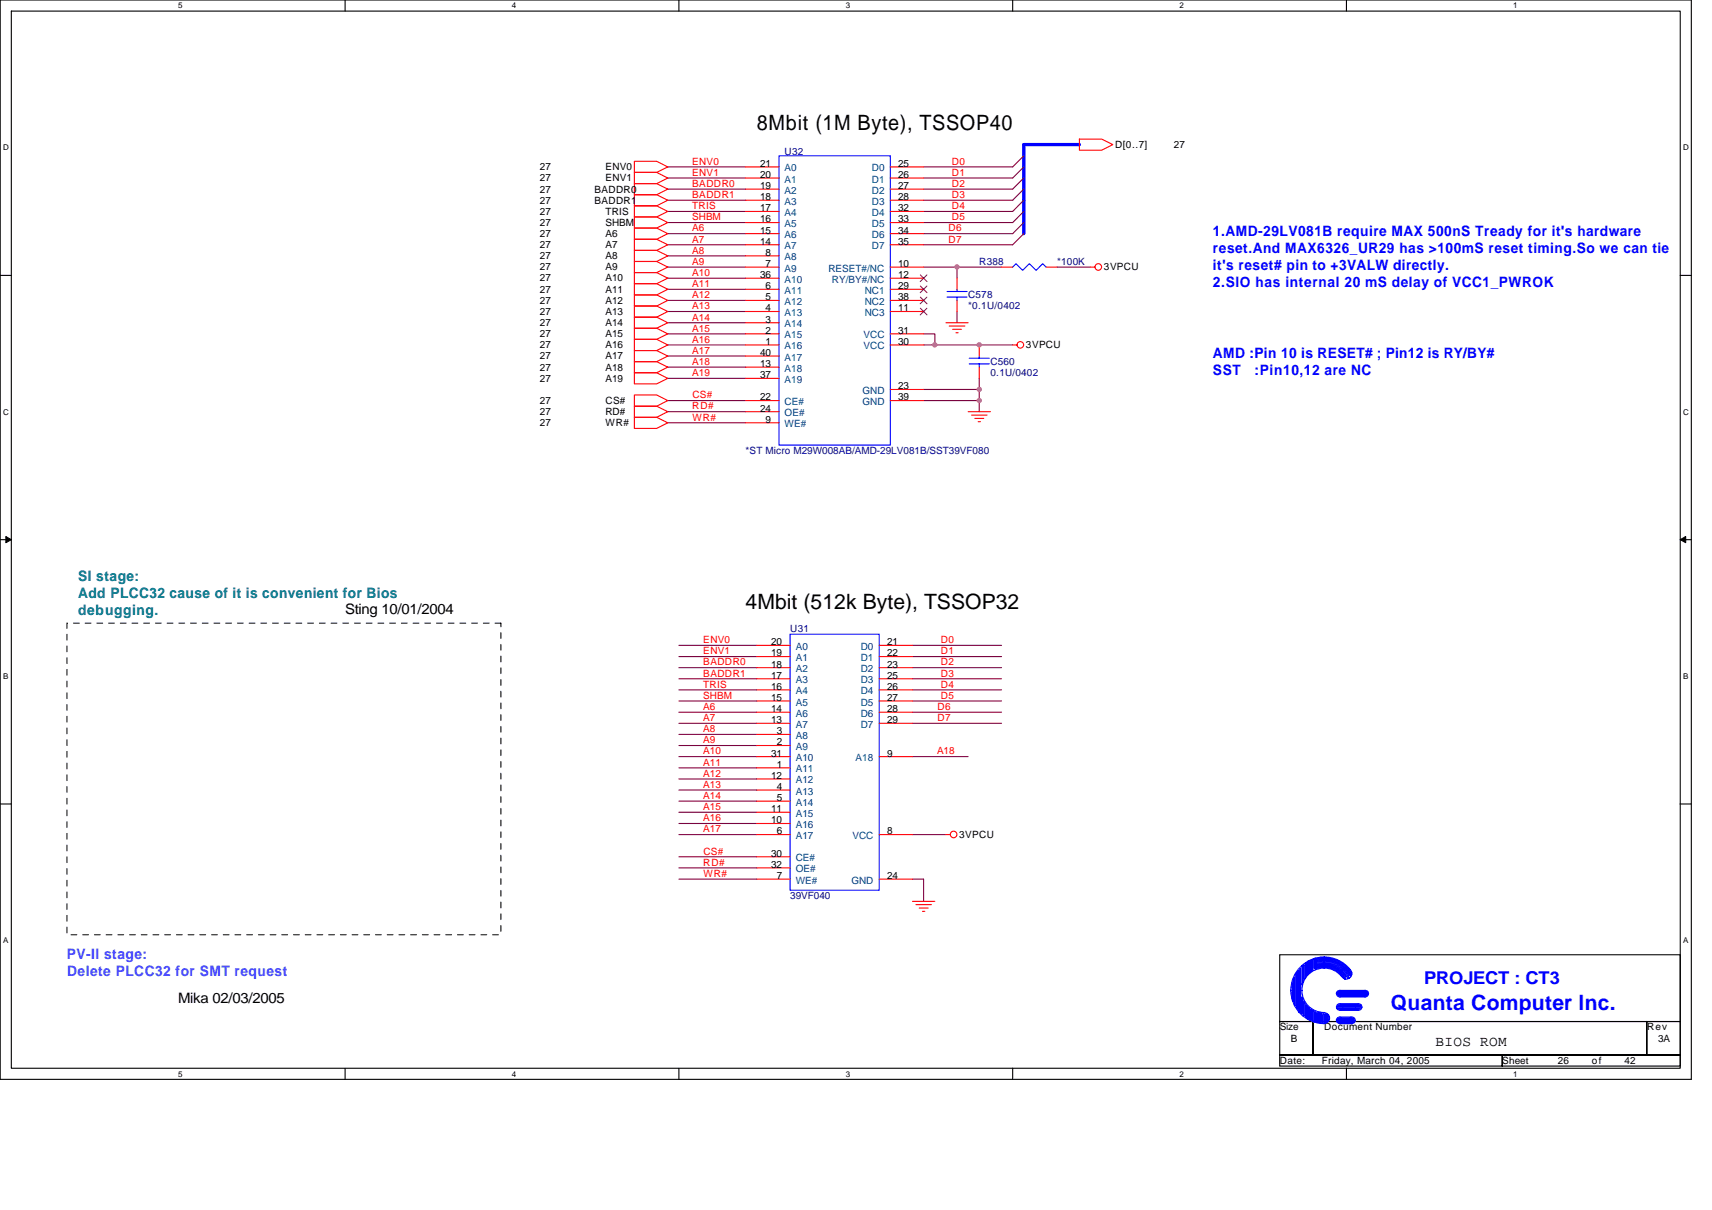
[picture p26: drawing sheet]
<svg xmlns="http://www.w3.org/2000/svg" width="297mm" height="210mm" viewBox="0 0 297 210" stroke-linecap="round" stroke-linejoin="round" font-family="sans-serif">
<defs><g id="words">
<g font-size="3.7">
<text x="131.3" y="22.6">8Mbit (1M Byte), TSSOP40</text>
<text x="129.4" y="105.6">4Mbit (512k Byte), TSSOP32</text>
</g>
<text font-size="3.7" fill="#00f" x="241.3" y="175.2">Quanta Computer Inc.</text>
<text font-size="3.1" fill="#00f" x="247.1" y="170.8">PROJECT : CT3</text>
<g font-size="2.5" fill="#00f">
<text x="210.5" y="40.9">1.AMD-29LV081B require MAX 500nS Tready for it's hardware</text>
<text x="210.5" y="43.9">reset.And MAX6326_UR29 has &gt;100mS reset timing.So we can tie</text>
<text x="210.5" y="46.8">it's reset# pin to +3VALW directly.</text>
<text x="210.5" y="49.7">2.SIO has internal 20 mS delay of VCC1_PWROK</text>
<text x="210.5" y="62.1">AMD :Pin 10 is RESET# ; Pin12 is RY/BY#</text>
<text x="210.5" y="65.1">SST</text>
<text x="217.7" y="65.1">:Pin10,12 are NC</text>
</g>
<g font-size="2.5" fill="#008040">
<text x="13.5" y="100.8">SI stage:</text>
<text x="13.5" y="103.7">Add PLCC32 cause of it is convenient for Bios</text>
<text x="13.5" y="106.6">debugging.</text>
</g>
<g font-size="2.5">
<text x="59.9" y="106.5">Sting 10/01/2004</text>
<text x="30.9" y="174.1">Mika 02/03/2005</text>
<text x="249.1" y="181.5">BIOS ROM</text>
</g>
<g font-size="2.5" fill="#0080ff">
<text x="11.6" y="166.4">PV-II stage:</text>
<text x="11.7" y="169.3">Delete PLCC32 for SMT request</text>
</g>
<g font-size="1.7">
<text x="93.7" y="29.5">27</text>
<text x="105" y="29.5">ENV0</text>
<text x="131.9" y="28.9">21</text>
<text x="155.8" y="28.9">25</text>
<text x="193.5" y="25.7">D[0..7]</text>
<text x="203.7" y="25.7">27</text>
<text x="93.7" y="33.4">27</text>
<text x="93.7" y="35.3">27</text>
<text x="93.7" y="31.5">27</text>
<text x="103.1" y="33.4">BADDR0</text>
<text x="103.1" y="35.3">BADDR1</text>
<text x="105" y="31.5">ENV1</text>
<text x="131.9" y="30.9">20</text>
<text x="131.9" y="32.8">19</text>
<text x="131.9" y="34.7">18</text>
<text x="155.8" y="30.9">26</text>
<text x="155.8" y="32.8">27</text>
<text x="155.8" y="34.7">28</text>
<text x="93.7" y="37.3">27</text>
<text x="93.7" y="41.1">27</text>
<text x="93.7" y="39.2">27</text>
<text x="105" y="37.3">TRIS</text>
<text x="105" y="41.1">A6</text>
<text x="105" y="39.2">SHBM</text>
<text x="131.9" y="36.7">17</text>
<text x="131.9" y="38.6">16</text>
<text x="131.9" y="40.5">15</text>
<text x="155.8" y="36.7">32</text>
<text x="155.8" y="38.6">33</text>
<text x="155.8" y="40.5">34</text>
<text x="93.7" y="45">27</text>
<text x="93.7" y="46.9">27</text>
<text x="93.7" y="43.1">27</text>
<text x="105" y="45">A8</text>
<text x="105" y="46.9">A9</text>
<text x="105" y="43.1">A7</text>
<text x="131.9" y="42.4">14</text>
<text x="132.8" y="44.4">8</text>
<text x="132.8" y="46.3">7</text>
<text x="155.8" y="46.3">10</text>
<text x="155.8" y="42.4">35</text>
<text x="191.5" y="46.9">3VPCU</text>
<text x="93.7" y="52.7">27</text>
<text x="93.7" y="50.8">27</text>
<text x="93.7" y="48.8">27</text>
<text x="105" y="52.7">A12</text>
<text x="105" y="50.8">A11</text>
<text x="105" y="48.8">A10</text>
<text x="131.9" y="48.2">36</text>
<text x="132.8" y="50.2">6</text>
<text x="132.8" y="52.1">5</text>
<text x="155.8" y="48.2">12</text>
<text x="155.8" y="50.2">29</text>
<text x="155.8" y="52.1">38</text>
<text x="93.7" y="56.6">27</text>
<text x="93.7" y="58.5">27</text>
<text x="93.7" y="54.6">27</text>
<text x="105" y="56.6">A14</text>
<text x="105" y="58.5">A15</text>
<text x="105" y="54.6">A13</text>
<text x="132.8" y="54">4</text>
<text x="132.8" y="56">3</text>
<text x="132.8" y="57.9">2</text>
<text x="132.8" y="59.8">1</text>
<text x="155.8" y="54">11</text>
<text x="155.8" y="59.8">30</text>
<text x="155.8" y="57.9">31</text>
<text x="93.7" y="60.4">27</text>
<text x="93.7" y="62.4">27</text>
<text x="93.7" y="64.3">27</text>
<text x="105" y="60.4">A16</text>
<text x="105" y="62.4">A17</text>
<text x="105" y="64.3">A18</text>
<text x="131.9" y="63.7">13</text>
<text x="131.9" y="61.7">40</text>
<text x="131.9" y="65.6">37</text>
<text x="178" y="60.4">3VPCU</text>
<text x="93.7" y="66.2">27</text>
<text x="93.7" y="70.1">27</text>
<text x="105" y="66.2">A19</text>
<text x="105.1" y="70.1">CS#</text>
<text x="131.9" y="69.5">22</text>
<text x="131.9" y="71.4">24</text>
<text x="155.8" y="69.5">39</text>
<text x="155.8" y="67.5">23</text>
<text x="93.7" y="72">27</text>
<text x="93.7" y="73.9">27</text>
<text x="105" y="72">RD#</text>
<text x="105.1" y="73.9">WR#</text>
<text x="132.8" y="73.3">9</text>
<text x="133.8" y="111.9">20</text>
<text x="133.8" y="113.9">19</text>
<text x="153.9" y="111.9">21</text>
<text x="153.9" y="113.9">22</text>
<text x="133.8" y="115.8">18</text>
<text x="133.8" y="117.7">17</text>
<text x="133.8" y="119.7">16</text>
<text x="153.9" y="115.8">23</text>
<text x="153.9" y="117.7">25</text>
<text x="153.9" y="119.7">26</text>
<text x="133.8" y="121.6">15</text>
<text x="133.8" y="123.5">14</text>
<text x="133.8" y="125.5">13</text>
<text x="153.9" y="121.6">27</text>
<text x="153.9" y="123.5">28</text>
<text x="153.9" y="125.5">29</text>
<text x="133.8" y="131.2">31</text>
<text x="134.8" y="127.4">3</text>
<text x="134.8" y="129.3">2</text>
<text x="153.9" y="131.2">9</text>
<text x="133.8" y="135.1">12</text>
<text x="134.8" y="133.2">1</text>
<text x="134.8" y="137">4</text>
<text x="133.8" y="140.9">11</text>
<text x="133.8" y="142.8">10</text>
<text x="134.8" y="139">5</text>
<text x="133.8" y="148.6">30</text>
<text x="134.8" y="144.8">6</text>
<text x="153.9" y="144.8">8</text>
<text x="166.4" y="145.4">3VPCU</text>
<text x="133.8" y="150.5">32</text>
<text x="134.8" y="152.5">7</text>
<text x="153.9" y="152.5">24</text>
<text x="222" y="178.8">Size</text>
<text x="229.8" y="178.8">Document Number</text>
<text x="285.8" y="178.8">Rev</text>
<text x="222.1" y="184.6">Date:</text>
<text x="224" y="180.7">B</text>
<text x="229.4" y="184.6">Friday, March 04, 2005</text>
<text x="260.6" y="184.6">Sheet</text>
<text x="270.3" y="184.6">26</text>
<text x="276.2" y="184.6">of</text>
<text x="281.9" y="184.6">42</text>
<text x="287.7" y="180.7">3A</text>
</g>
<g font-size="1.7" fill="#f00">
<text x="120.1" y="28.6">ENV0</text>
<text x="165.2" y="28.6">D0</text>
<text x="120.1" y="30.5">ENV1</text>
<text x="120.1" y="32.4">BADDR0</text>
<text x="120.1" y="34.4">BADDR1</text>
<text x="165.2" y="34.4">D3</text>
<text x="165.2" y="30.5">D1</text>
<text x="165.2" y="32.4">D2</text>
<text x="120.1" y="38.2">SHBM</text>
<text x="120.1" y="40.2">A6</text>
<text x="120.1" y="36.3">TRIS</text>
<text x="164.6" y="40.2">D6</text>
<text x="165.2" y="38.2">D5</text>
<text x="165.2" y="36.3">D4</text>
<text x="120.1" y="42.1">A7</text>
<text x="120.1" y="47.9">A10</text>
<text x="120.1" y="46">A9</text>
<text x="120.1" y="44">A8</text>
<text x="164.6" y="42.1">D7</text>
<text x="120.1" y="49.8">A11</text>
<text x="120.1" y="51.7">A12</text>
<text x="120.1" y="53.7">A13</text>
<text x="120.1" y="55.6">A14</text>
<text x="120.1" y="59.5">A16</text>
<text x="120.1" y="57.5">A15</text>
<text x="120.1" y="61.4">A17</text>
<text x="120.1" y="63.3">A18</text>
<text x="120.1" y="65.3">A19</text>
<text x="120.1" y="71">RD#</text>
<text x="120.1" y="69.1">CS#</text>
<text x="120.2" y="73">WR#</text>
<text x="122" y="113.5">ENV1</text>
<text x="122" y="111.6">ENV0</text>
<text x="163.2" y="111.6">D0</text>
<text x="163.2" y="113.5">D1</text>
<text x="122" y="115.4">BADDR0</text>
<text x="122" y="119.3">TRIS</text>
<text x="122" y="117.4">BADDR1</text>
<text x="163.2" y="119.3">D4</text>
<text x="163.2" y="115.4">D2</text>
<text x="163.2" y="117.4">D3</text>
<text x="122" y="125.1">A7</text>
<text x="122" y="123.2">A6</text>
<text x="122" y="121.2">SHBM</text>
<text x="162.7" y="125.1">D7</text>
<text x="162.7" y="123.2">D6</text>
<text x="163.2" y="121.2">D5</text>
<text x="122" y="127">A8</text>
<text x="122" y="130.9">A10</text>
<text x="122" y="128.9">A9</text>
<text x="162.6" y="130.9">A18</text>
<text x="122" y="136.7">A13</text>
<text x="122" y="134.7">A12</text>
<text x="122" y="132.8">A11</text>
<text x="122" y="140.5">A15</text>
<text x="122" y="138.6">A14</text>
<text x="122" y="142.5">A16</text>
<text x="122" y="144.4">A17</text>
<text x="122.1" y="148.3">CS#</text>
<text x="122" y="150.2">RD#</text>
<text x="122.1" y="152.1">WR#</text>
</g>
<g font-size="1.7" fill="#000080">
<text x="136.1" y="26.8">U32</text>
<text x="169.9" y="45.9">R388</text>
<text x="183.4" y="45.9">*100K</text>
<text x="168" y="51.7">C578</text>
<text x="168" y="53.7">*0.1U/0402</text>
<text x="171.8" y="63.3">C560</text>
<text x="171.8" y="65.2">0.1U/0402</text>
<text x="129.4" y="78.8">*ST Micro M29W008AB/AMD-29LV081B/SST39VF080</text>
<text x="137.1" y="109.6">U31</text>
<text x="137.1" y="156">39VF040</text>
</g>
<g font-size="1.7" fill="#004080">
<text x="136.1" y="29.7">A0</text>
<text x="151.3" y="29.7">D0</text>
<text x="136.1" y="31.7">A1</text>
<text x="136.1" y="33.6">A2</text>
<text x="136.1" y="35.5">A3</text>
<text x="151.3" y="31.7">D1</text>
<text x="151.3" y="33.6">D2</text>
<text x="151.3" y="35.5">D3</text>
<text x="136.1" y="37.5">A4</text>
<text x="136.1" y="39.4">A5</text>
<text x="136.1" y="41.3">A6</text>
<text x="151.3" y="37.5">D4</text>
<text x="151.3" y="39.4">D5</text>
<text x="151.3" y="41.3">D6</text>
<text x="136.1" y="43.2">A7</text>
<text x="136.1" y="45.2">A8</text>
<text x="136.1" y="47.1">A9</text>
<text x="143.7" y="47.1">RESET#/NC</text>
<text x="151.3" y="43.2">D7</text>
<text x="136.1" y="49">A10</text>
<text x="136.1" y="51">A11</text>
<text x="136.1" y="52.9">A12</text>
<text x="144.4" y="49">RY/BY#/NC</text>
<text x="150" y="51">NC1</text>
<text x="150" y="52.9">NC2</text>
<text x="136.1" y="54.8">A13</text>
<text x="136.1" y="56.8">A14</text>
<text x="136.1" y="58.7">A15</text>
<text x="149.8" y="58.7">VCC</text>
<text x="150" y="54.8">NC3</text>
<text x="136.1" y="60.6">A16</text>
<text x="136.1" y="64.5">A18</text>
<text x="136.1" y="62.5">A17</text>
<text x="149.8" y="60.6">VCC</text>
<text x="136.1" y="70.3">CE#</text>
<text x="136.1" y="66.4">A19</text>
<text x="149.6" y="70.3">GND</text>
<text x="149.6" y="68.3">GND</text>
<text x="136.1" y="72.2">OE#</text>
<text x="136.1" y="74.1">WE#</text>
<text x="138.1" y="112.7">A0</text>
<text x="149.3" y="112.7">D0</text>
<text x="138.1" y="114.7">A1</text>
<text x="138.1" y="116.6">A2</text>
<text x="138.1" y="118.5">A3</text>
<text x="149.3" y="114.7">D1</text>
<text x="149.3" y="116.6">D2</text>
<text x="149.3" y="118.5">D3</text>
<text x="138.1" y="120.5">A4</text>
<text x="138.1" y="122.4">A5</text>
<text x="138.1" y="124.3">A6</text>
<text x="149.3" y="120.5">D4</text>
<text x="149.3" y="122.4">D5</text>
<text x="149.3" y="124.3">D6</text>
<text x="138.1" y="126.3">A7</text>
<text x="138.1" y="128.2">A8</text>
<text x="138.1" y="130.1">A9</text>
<text x="149.3" y="126.3">D7</text>
<text x="138.1" y="132">A10</text>
<text x="138.1" y="134">A11</text>
<text x="138.1" y="135.9">A12</text>
<text x="138.1" y="137.8">A13</text>
<text x="148.5" y="132">A18</text>
<text x="138.1" y="139.8">A14</text>
<text x="138.1" y="141.7">A15</text>
<text x="138.1" y="143.6">A16</text>
<text x="138.1" y="149.4">CE#</text>
<text x="138.1" y="145.6">A17</text>
<text x="147.9" y="145.6">VCC</text>
<text x="138.1" y="151.3">OE#</text>
<text x="138.1" y="153.3">WE#</text>
<text x="147.7" y="153.3">GND</text>
</g>
<g font-size="1.4">
<text x="30.9" y="1.5">5</text>
<text x="88.8" y="1.5">4</text>
<text x="146.7" y="1.5">3</text>
<text x="204.7" y="1.5">2</text>
<text x="262.6" y="1.5">1</text>
<text x=".5" y="26.1">D</text>
<text x="292" y="26.1">D</text>
<text x=".5" y="71.9">C</text>
<text x="292" y="71.9">C</text>
<text x=".5" y="117.8">B</text>
<text x="292" y="117.8">B</text>
<text x=".5" y="163.6">A</text>
<text x="292" y="163.6">A</text>
<text x="30.9" y="186.8">5</text>
<text x="88.8" y="186.8">4</text>
<text x="146.7" y="186.8">3</text>
<text x="204.7" y="186.8">2</text>
<text x="262.6" y="186.8">1</text>
</g>
</g></defs>
<path d="M0 0h293.5v187.2h-293.5zM2 1.9h289.5v183.4h-289.5z" fill="none" stroke="#000" stroke-width=".19"/>
<g fill="#fff">
<path d="M30.9 .2h.8v1.6h-.8z"/>
<path d="M30.9 185.5h.8v1.6h-.8z"/>
</g>
<path d="M59.9 0v1.9M59.9 185.3v1.9" fill="none" stroke="#000" stroke-width=".19"/>
<g fill="#fff">
<path d="M88.8 .2h.8v1.6h-.8z"/>
<path d="M88.8 185.5h.8v1.6h-.8z"/>
</g>
<path d="M117.8 0v1.9M117.8 185.3v1.9" fill="none" stroke="#000" stroke-width=".19"/>
<g fill="#fff">
<path d="M146.7 .2h.8v1.6h-.8z"/>
<path d="M146.7 185.5h.8v1.6h-.8z"/>
</g>
<path d="M175.7 0v1.9M175.7 185.3v1.9" fill="none" stroke="#000" stroke-width=".19"/>
<g fill="#fff">
<path d="M204.7 .2h.7v1.6h-.7z"/>
<path d="M204.7 185.5h.7v1.6h-.7z"/>
</g>
<path d="M233.6 0v1.9M233.6 185.3v1.9" fill="none" stroke="#000" stroke-width=".19"/>
<g fill="#fff">
<path d="M262.6 .2h.7v1.6h-.7z"/>
<path d="M262.6 185.5h.7v1.6h-.7z"/>
<path d="M.5 24.8h1v1.6h-1z"/>
<path d="M292 24.8h1v1.6h-1z"/>
<path d="M.5 70.7h1v1.5h-1z"/>
<path d="M292 70.7h1v1.5h-1z"/>
</g>
<path d="M0 47.8h2M291.5 47.8h2" fill="none" stroke="#000" stroke-width=".19"/>
<g fill="#fff">
<path d="M.5 116.5h.9v1.6h-.9z"/>
<path d="M292 116.5h.9v1.6h-.9z"/>
</g>
<path d="M0 93.6h2M291.5 93.6h2" fill="none" stroke="#000" stroke-width=".19"/>
<path d="M1 93.1l1 .5-1 .5zM291.5 93.6l1-.5v1z" fill="#000" stroke="#000" stroke-width=".17"/>
<g fill="#fff">
<path d="M.5 162.4h.9v1.5h-.9z"/>
<path d="M292 162.4h.9v1.5h-.9z"/>
</g>
<path d="M0 139.5h2M291.5 139.5h2M222 165.6h69.5v11.6h-69.5zM222 177.2h5.8v5.8h-5.8zM227.8 177.2h57.9v5.8h-57.9zM285.7 177.2h5.8v5.8h-5.8zM222 183h38.6v1.9h-38.6zM260.6 183h30.9v1.9h-30.9z" fill="none" stroke="#000" stroke-width=".19"/>
<g fill="none" stroke="#800040" stroke-width=".19">
<path d="M115.9 38.6h13.5M115.9 30.9h13.5M115.9 32.8h13.5M115.9 29h13.5M115.9 34.7h13.5M115.9 36.7h13.5M177.6 36.7l-1.9 1.9h-15.5M177.6 29l-1.9 1.9h-15.5M177.6 30.9l-1.9 1.9h-15.5M177.6 27l-1.9 2h-15.5M177.6 32.8l-1.9 1.9h-15.5M177.6 38.6l-1.9 1.9h-15.5"/>
<path d="M177.6 34.7l-1.9 2h-15.5M115.9 50.2h13.5M115.9 56h13.5M115.9 59.8h13.5M115.9 42.5h13.5M115.9 48.3h13.5M115.9 57.9h13.5M115.9 52.1h13.5M115.9 40.5h13.5M115.9 54h13.5M115.9 46.3h13.5M115.9 44.4h13.5"/>
<path d="M160.2 57.9h2v1.9M160.2 59.8h15.5M160.2 46.3h5.8M166 54v2M173.8 46.3h-7.8v2M177.6 40.5l-1.9 2h-15.5M183.4 46.3h5.8M115.9 61.8h13.5M115.9 71.4h13.5M115.9 69.5h13.5M115.9 73.3h13.5M115.9 63.7h13.5"/>
<path d="M115.9 65.6h13.5M160.2 67.6h9.7v1.9M160.2 69.5h9.7v1.9M169.9 65.6v2M117.8 119.7h13.5M117.8 115.8h13.5M117.8 112h13.5M117.8 117.8h13.5M117.8 113.9h13.5M158.3 119.7h15.5M158.3 115.8h15.5M158.3 112h15.5"/>
<path d="M158.3 117.8h15.5M158.3 113.9h15.5M117.8 125.5h13.5M117.8 127.4h13.5M117.8 131.3h13.5M117.8 123.5h13.5M117.8 137.1h13.5M117.8 129.3h13.5M117.8 121.6h13.5M117.8 135.1h13.5M117.8 139h13.5M117.8 133.2h13.5"/>
<path d="M158.3 125.5h15.5M158.3 131.3h9.7M158.3 123.5h15.5M158.3 121.6h15.5M117.8 150.6h13.5M117.8 144.8h13.5M117.8 140.9h13.5M117.8 152.5h13.5M117.8 148.6h13.5M117.8 142.9h13.5M158.3 144.8h5.8M158.3 152.5h1.9v3.9"/>
</g>
<path d="M187.3 25.1h-9.7v15.4" fill="none" stroke="#00f" stroke-width=".57"/>
<g fill="none" stroke="#f00" stroke-width=".19">
<path d="M110.1 31.9h3.8l2 .9-2 1h-3.8zM110.1 28h3.8l2 1-2 .9h-3.8zM110.1 35.7h3.8l2 1-2 .9h-3.8zM110.1 33.8h3.8l2 .9-2 1h-3.8zM110.1 39.6h3.8l2 .9-2 1h-3.8zM110.1 37.6h3.8l2 1-2 1h-3.8zM110.1 29.9h3.8l2 1-2 1h-3.8zM129.4 29h5.8M129.4 30.9h5.8M129.4 32.8h5.8M129.4 34.7h5.8M129.4 36.7h5.8"/>
<path d="M129.4 38.6h5.8M154.5 29h5.7M154.5 30.9h5.7M154.5 32.8h5.7M154.5 34.7h5.7M154.5 36.7h5.7M154.5 38.6h5.7M187.3 24.1h3.9l1.9 1-1.9 1h-3.9zM110.1 51.2h3.8l2 .9-2 1h-3.8zM110.1 49.2h3.8l2 1-2 1h-3.8zM110.1 58.9h3.8l2 .9-2 1h-3.8zM110.1 55h3.8l2 1-2 .9h-3.8z"/>
<path d="M110.1 43.4h3.8l2 1-2 1h-3.8zM110.1 45.4h3.8l2 .9-2 1h-3.8zM110.1 41.5h3.8l2 1-2 .9h-3.8zM110.1 47.3h3.8l2 1-2 .9h-3.8zM110.1 56.9h3.8l2 1-2 1h-3.8zM110.1 53.1h3.8l2 .9-2 1h-3.8zM129.4 59.8h5.8M129.4 56h5.8M129.4 46.3h5.8M129.4 40.5h5.8M129.4 42.5h5.8M129.4 44.4h5.8"/>
<path d="M129.4 48.3h5.8M129.4 50.2h5.8M129.4 52.1h5.8M129.4 54h5.8M129.4 57.9h5.8M154.5 59.8h5.7M154.5 46.3h5.7M154.5 40.5h5.7M154.5 42.5h5.7M154.5 48.3h5.7M154.5 50.2h5.7M154.5 52.1h5.7"/>
<path d="M154.5 54h5.7M154.5 57.9h5.7M164.1 56h3.9M164.7 56.6h2.7M165.3 57.1h1.5M165.9 57.7h.3M166 48.3v1.9M166 52.1v1.9M169.9 59.8v2M173.8 46.3h1.9M175.7 59.8h.8M181.5 46.3h1.9"/>
<path d="M189.2 46.3h.8M110.1 60.8h3.8l2 1-2 .9h-3.8zM110.1 70.5h3.8l2 .9-2 1h-3.8zM110.1 68.5h3.8l2 1-2 1h-3.8zM110.1 72.4h3.8l2 .9-2 1h-3.8zM110.1 62.7h3.8l2 1-2 1h-3.8zM110.1 64.7h3.8l2 .9-2 1h-3.8zM129.4 71.4h5.8M129.4 63.7h5.8M129.4 69.5h5.8M129.4 61.8h5.8M129.4 73.3h5.8"/>
<path d="M129.4 65.6h5.8M154.5 69.5h5.7M154.5 67.6h5.7M168 71.4h3.8M168.6 72h2.7M169.1 72.6h1.6M169.7 73.2h.4M169.9 63.7v1.9M131.3 112h5.8M131.3 113.9h5.8M131.3 115.8h5.8M131.3 117.8h5.8"/>
<path d="M131.3 119.7h5.8M152.5 112h5.8M152.5 113.9h5.8M152.5 115.8h5.8M152.5 117.8h5.8M152.5 119.7h5.8M131.3 121.6h5.8M131.3 123.5h5.8M131.3 125.5h5.8M131.3 127.4h5.8M131.3 129.3h5.8M131.3 131.3h5.8"/>
<path d="M131.3 133.2h5.8M131.3 135.1h5.8M131.3 137.1h5.8M131.3 139h5.8M152.5 121.6h5.8M152.5 123.5h5.8M152.5 125.5h5.8M152.5 131.3h5.8M131.3 144.8h5.8M131.3 140.9h5.8M131.3 142.9h5.8M131.3 148.6h5.8"/>
<path d="M131.3 150.6h5.8M131.3 152.5h5.8M152.5 144.8h5.8M152.5 152.5h5.8M158.3 156.4h3.9M158.9 156.9h2.7M159.5 157.5h1.5M160.1 158.1h.4M164.1 144.8h.8"/>
<circle cx="177" cy="59.8" r=".57"/>
<circle cx="190.6" cy="46.3" r=".57"/>
<circle cx="165.5" cy="144.8" r=".57"/>
</g>
<path d="M11.6 108.1h75.3v54.1h-75.3z" fill="none" stroke="#000" stroke-width=".17" stroke-dasharray="1 1 1 1 1 1 1 1"/>
<g fill="none" stroke="#00f" stroke-width=".19">
<path d="M135.2 27h19.3v50.2h-19.3zM164.3 51.5h3.5M164.3 50.6h3.5M166 50.2v.4M166 51.5v.6M175.7 46.3l.6-.6 1.1 1.2 1.2-1.2 1.2 1.2 1.1-1.2 .6 .6M168.2 63.1h3.4M168.2 62.1h3.4M169.9 61.8v.3M169.9 63.1v.6M137.1 110h15.4v44.4h-15.4zM224.2 170.5v2.6l.1 .6v-3.8l.2-.4v4.8l.2 .2v-5.4l.2-.4v6.2l.2 .2v-6.6l.2-.2v7.4"/>
<path d="M225.5 175.7v-7.6l.2-.2v8h.2v-2.9l.2 .4v2.6l.2 .2v-2.5l.2 .4v2.3l.2 .2v-2.3l.2 .2v2.3h.2v-2.1l.1 .2v2.1h.2v-1.9l.2 .2v1.7l.2 .2v-1.9l.2 .2v1.7h.2v-1.5M225.9 167.6v3.2l.2-.5v-2.7l.2-.2v2.5l.2-.2v-2.5l.2-.2v2.3l.2-.2v-2.3h.2v2.1l.1-.2v-1.9l.2-.2v1.9l.2-.2v-1.7l.2-.2v1.9M228 166.4l.2-.2v1.9l-.2-.2zM228.2 175.5v.2h.2v1.5h.2v-1.5h.2v1.7h-.4l.6-1.7v1.7l.2-.2v-1.5l.2 .3v1.4h.1v-1.5h.3v1.5h.2v-1.5h.1v1.5l.2-.2v-1.2l.2 .2v.8M228.2 167.6l1.5-.2a4.4 4.4 0 0 1 3.8 2.1M228.2 167.4l1.5-.2a4.6 4.6 0 0 1 4.1 2.5M228.2 167.2a4.9 4.9 0 0 1 5.9 2.5M228.2 167l1.5-.2a5 5 0 0 1 4.4 2.5M228.2 166.8l1.5-.2a5.2 5.2 0 0 1 4.6 2.7M228.2 168l1.5-.3a4 4 0 0 1 3.6 2.2M228.2 167.8l1.5-.2a4.2 4.2 0 0 1 3.8 2.3M228.4 166.6l1.3-.2a5.4 5.4 0 0 1 4.7 2.7"/>
<path d="M228.4 166.3l1.3-.1a5.6 5.6 0 0 1 4.8 2.7M228.4 166.4v1.5M232.1 172h5.2v.2h-5.4v.2h5.6l-.2 .2h-5.2l.2 .2h5M232.1 174.3h4v.2h-4l-.2 .2h4.4l-.2 .2h-4.2l.4 .2h3.6M232.1 176.6h2.9v.2h-3.1v.2h3.3l-.2 .2h-3.1l.4 .2h2.7M232.4 176.4h2.2M232.4 177.6h2.2M232.4 175.3h3.3M232.4 174.1h3.3M232.4 173h4.5M232.4 171.8h4.5M232.7 169.4a3.8 3.8 0 0 0-3-1.5h.1a3.8 3.8 0 0 0-3.9 3.9 3.9 3.9 0 0 0 3.9 3.8h-.1"/>
<path d="M234.2 168.2a5.7 5.7 0 0 0-4.5-2.2h.1a5.8 5.8 0 0 0-5.8 5.9v-.1a5.8 5.8 0 0 0 5.8 5.8h-.1"/>
<circle cx="229.7" cy="176.6" r=".95"/>
<circle cx="232.4" cy="174.7" r=".57"/>
<circle cx="232.4" cy="177" r=".57"/>
<circle cx="232.5" cy="172.4" r=".57"/>
<circle cx="233.6" cy="168.9" r=".96"/>
<circle cx="234.6" cy="177" r=".57"/>
<circle cx="235.7" cy="174.7" r=".57"/>
<circle cx="236.9" cy="172.4" r=".57"/>
</g>
<path d="M159.7 49.6l1.1 1.2M159.7 51.5l1.1 1.2M159.7 53.5l1.1 1.1M159.7 47.7l1.1 1.2M160.8 49.6l-1.1 1.2M160.8 51.5l-1.1 1.2M160.8 53.5l-1.1 1.1M160.8 47.7l-1.1 1.2" fill="none" stroke="#804000" stroke-width=".17"/>
<g fill="#f0f" stroke="#f0f" stroke-width=".19">
<circle cx="169.9" cy="67.6" r=".38"/>
<circle cx="169.9" cy="69.5" r=".38"/>
<circle cx="166" cy="46.3" r=".38"/>
<circle cx="169.9" cy="59.8" r=".38"/>
<circle cx="162.2" cy="59.8" r=".38"/>
</g>
<use href="#words"/>
</svg>
